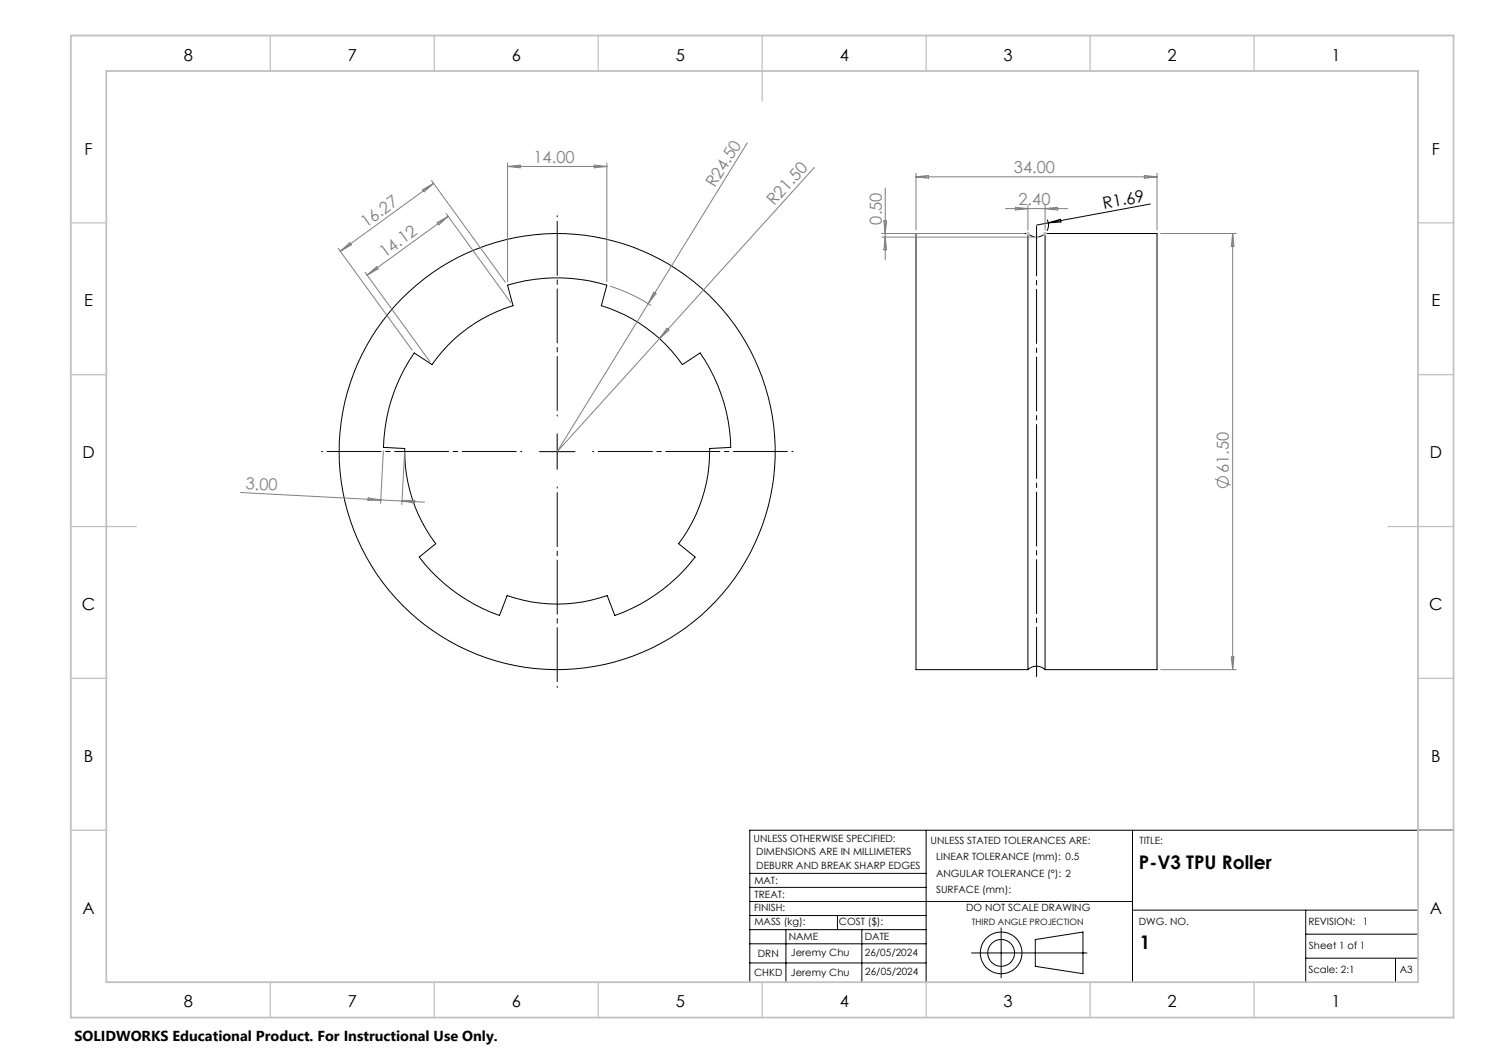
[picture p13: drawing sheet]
<svg xmlns="http://www.w3.org/2000/svg" width="420mm" height="297mm" viewBox="0 0 420 297" stroke-linecap="round" stroke-linejoin="round" font-family="sans-serif">
<defs><g id="words">
<g font-size="5.3">
<text x="321.3" y="245.2">P-V3 TPU Roller</text>
<text x="321.5" y="267.8">1</text>
</g>
<g font-size="4.7">
<text x="51.8" y="17.2">8</text>
<text x="98.1" y="17.2">7</text>
<text x="144.3" y="17.2">6</text>
<text x="190.6" y="17.2">5</text>
<text x="236.8" y="17.2">4</text>
<text x="283.1" y="17.2">3</text>
<text x="329.3" y="17.2">2</text>
<text x="375.6" y="17.2">1</text>
<text x="23.9" y="43.6">F</text>
<text x="403.9" y="43.6">F</text>
<text x="311.4" y="58.9" transform="rotate(-10 311.4 58.9)">R1.69</text>
<text x="23.8" y="86.4">E</text>
<text x="403.8" y="86.4">E</text>
<text x="23.3" y="129.3">D</text>
<text x="403.3" y="129.3">D</text>
<text x="23.1" y="172.1">C</text>
<text x="403.1" y="172.1">C</text>
<text x="23.7" y="214.9">B</text>
<text x="403.7" y="214.9">B</text>
<text x="23.3" y="257.8">A</text>
<text x="403.3" y="257.8">A</text>
<text x="51.8" y="284.2">8</text>
<text x="98.1" y="284.2">7</text>
<text x="144.3" y="284.2">6</text>
<text x="190.6" y="284.2">5</text>
<text x="236.8" y="284.2">4</text>
<text x="283.1" y="284.2">3</text>
<text x="329.3" y="284.2">2</text>
<text x="375.6" y="284.2">1</text>
</g>
<g font-size="4.7" fill="#808080">
<text x="150.5" y="45.9">14.00</text>
<text x="201.7" y="53.2" transform="rotate(-58 201.7 53.2)">R24.50</text>
<text x="286" y="48.8">34.00</text>
<text x="218.4" y="58.2" transform="rotate(-48 218.4 58.2)">R21.50</text>
<text x="287.3" y="57.8">2.40</text>
<text x="103.3" y="64.3" transform="rotate(-36 103.3 64.3)">16.27</text>
<text x="248.7" y="63.3" transform="rotate(-90 248.7 63.3)">0.50</text>
<text x="108.5" y="72.7" transform="rotate(-36 108.5 72.7)">14.12</text>
<text x="69.2" y="138" transform="rotate(3 69.2 138)">3.00</text>
<text x="346.6" y="133.4" transform="rotate(-90 346.6 133.4)">61.50</text>
</g>
<text font-size="4.1" x="21" y="293.7">SOLIDWORKS Educational Product. For Instructional Use Only.</text>
<g font-size="2.8">
<text x="212.5" y="237.4">UNLESS OTHERWISE SPECIFIED:</text>
<text x="262.5" y="238">UNLESS STATED TOLERANCES ARE:</text>
<text x="321.4" y="238">TITLE:</text>
<text x="213.3" y="245">DEBURR AND BREAK SHARP EDGES</text>
<text x="213.3" y="241.2">DIMENSIONS ARE IN MILLIMETERS</text>
<text x="264" y="242.5">LINEAR TOLERANCE (mm): 0.5</text>
<text x="212.8" y="249.3">MAT:</text>
<text x="264" y="251.8">SURFACE (mm):</text>
<text x="264" y="247.3">ANGULAR TOLERANCE (°): 2</text>
<text x="212.7" y="256.9">FINISH:</text>
<text x="212.9" y="253.2">TREAT:</text>
<text x="272.5" y="256.9">DO NOT SCALE DRAWING</text>
<text x="212.8" y="261">MASS (kg):</text>
<text x="236.6" y="261">COST ($):</text>
<text x="321.2" y="261">DWG. NO.</text>
<text x="369.1" y="261">REVISION:</text>
<text x="384.4" y="261">1</text>
<text x="213.8" y="269.9">DRN</text>
<text x="222.5" y="265.2">NAME</text>
<text x="223.1" y="269.8">Jeremy Chu</text>
<text x="243.9" y="269.7">26/05/2024</text>
<text x="243.9" y="265.1">DATE</text>
<text x="369.2" y="267.8">Sheet 1 of 1</text>
<text x="212.7" y="275.4">CHKD</text>
<text x="223.1" y="275.3">Jeremy Chu</text>
<text x="244.1" y="275.1">26/05/2024</text>
<text x="369.1" y="274.5">Scale: 2:1</text>
<text x="394.8" y="274.5">A3</text>
</g>
<text font-size="2.5" x="274.2" y="260.9">THIRD ANGLE PROJECTION</text>
</g></defs>
<g fill="none" stroke="#000" stroke-width=".28">
<path d="M324.5 57.5l-28.8 5.4M289.9 65.9a3.4 3.4 0 0 0 4.9 0M289.9 65.9h-31.5v123h31.5M289.9 65.9v123M294.8 65.9v123M294.8 65.9h31.6v123h-31.6M295.4 61.9l.3 1.9-.4 1.3M295.7 62.9l-3.4 .6M295.7 62.9l3.4-1.1 .2 .8zM116.8 99.6l5 3.2a43.1 43.1 0 0 1 22.9-16.6l-1.5-5.8a48.6 48.6 0 0 1 28 0l-1.6 5.8a43.4 43.4 0 0 1 22.9 16.6l5-3.2a48.9 48.9 0 0 1 8.6 26.6l-5.9 .3a43.2 43.2 0 0 1-8.8 26.8l4.7 3.8a49 49 0 0 1-22.7 16.5l-2.1-5.6a42.7 42.7 0 0 1-28.2 0l-2.2 5.6a49 49 0 0 1-22.6-16.5l4.6-3.8a43.2 43.2 0 0 1-8.7-26.8l-6-.3a48.9 48.9 0 0 1 8.6-26.6zM152.2 127.4h10M157.2 122.4v10"/>
<path d="M289.9 188.9a3.4 3.4 0 0 1 4.9 0M261.2 234.2v42.8M319.4 234.2v42.8M400 234.2h-188.5v42.8M211.5 250.3h49.7M211.5 254.3h107.9M211.5 246.3h49.7M211.5 258.2h49.7M236.2 258.2v4M319.4 256.7h80.6M368.3 256.7v20.3M211.5 262.2h49.7"/>
<path d="M211.5 266.2h49.7M211.5 271.6h49.7M221.7 262.2v14.8M243.1 262.2v14.8M274 268.8h32.6M282.4 261.7v14.1M292 265l13.5-2.1v11.7l-13.5-2zM368.3 263.5h31.7M368.3 270.3h31.7M393.6 270.3v6.7"/>
<circle cx="157.2" cy="127.4" r="61.5"/>
<circle cx="282.4" cy="268.8" r="5.9"/>
<circle cx="282.4" cy="268.8" r="3.8"/>
</g>
<g fill="none" stroke="#808080" stroke-width=".28">
<path d="M119.2 53.5l3.1-1.8-2.6 2.4zM121.7 50.9l20.9 28.7M122.3 51.7l-26.3 19.2M143.2 46v33.4M143.2 47h28M143.2 47l3.5-.4v.7zM167.6 46.6l3.6 .4-3.6 .3zM171.2 46v33.4M210.8 40.3l-28 45.4M229.7 47.2l-43.7 48.3M249.7 53v20.2M258.4 48.9v16"/>
<path d="M258.4 49.9h68M258.4 49.9l3.5-.4v.8zM283.6 58.8h17.5M286.4 58.5l3.5 .3-3.5 .4zM289.9 57.8v7.1M294.8 57.8v7.1M294.8 58.8l3.5-.3v.7zM322.8 49.5l3.6 .4-3.6 .4zM326.4 48.9v16M95.4 70.1l20.8 28.6M96 70.9l2.6-2.4 .5 .6zM103 76.8l18.3 25.2"/>
<path d="M103.5 77.6l2.7-2.4 .4 .6zM123.3 62.8l3.1-1.8-2.6 2.4zM125.8 60.2l18.3 25.2M126.4 61l-22.9 16.6M248.7 65.9h40.3M248.7 66.9h42.7M249.3 62.3h.8l-.4 3.6zM249.7 66.9l.4 3.5h-.8zM327.4 65.9h21.3M347.7 65.9v123M347.7 65.9l.4 3.5h-.8zM172.1 80.7l6 2.4 5.6 3.1"/>
<path d="M182.8 85.7l-25.6 41.7 28.8-31.9M184.4 82.4l.6 .4-2.2 2.9zM188.1 92.6l.6 .5-2.7 2.4zM67.8 138.9l45.6 2.4M108.1 127.2l-.7 14.8M114.1 127.5l-.8 14.8M342.7 135.1l4.4 1.8M103.9 140.4l3.5 .6-3.6 .2zM113.4 141.3l6.3 .3M113.4 141.3l3.6-.2-.1 .8zM327.4 188.9h21.3M347.3 185.3h.8l-.4 3.6z"/>
<circle cx="344.9" cy="136" r="1.55"/>
</g>
<path d="M290 65.9a3.4 3.4 0 0 0 4.8 0" fill="none" stroke="#c0c0c0" stroke-width=".28" stroke-dasharray="15.2 1.3 1.3 1.3" stroke-dashoffset="14.5" stroke-linecap="butt"/>
<path d="M289.5 65.9h1M289.6 65.5l.7 .7M289.9 65.4v1M290.3 65.5l-.7 .7M291.9 66.9h1M292 66.5l.7 .7M292.3 66.4v1M292.7 66.5l-.7 .7M294.3 65.9h1M294.4 65.5l.7 .7M294.8 65.4v1M295.1 65.5l-.7 .7" fill="none" stroke="#c0c0c0" stroke-width=".28"/>
<path d="M292.4 190.9v-127" fill="none" stroke="#000" stroke-width=".28" stroke-dasharray="15.2 1.3 1.3 1.3" stroke-dashoffset="1.3"/>
<path d="M157.2 117.4v-56.5M147.2 127.4h-56.5M157.2 137.4v56.5M167.2 127.4h56.5" fill="none" stroke="#000" stroke-width=".28" stroke-dasharray="15.2 1.3 1.3 1.3" stroke-dashoffset="-1.6"/>
<path d="M400 234.2h10" fill="none" stroke="#000" stroke-width=".35"/>
<g fill="none" stroke="#c0c0c0" stroke-width=".35">
<path d="M76.2 10v10M122.5 10v10M168.7 10v10M215 10v18.5M261.2 10v10M307.5 10v10M353.7 10v10M20 62.9h10M400 62.9h10M20 105.7h10M400 105.7h10M20 148.5h18.5"/>
<path d="M391.5 148.5h18.5M20 191.3h10M400 191.3h10M20 234.2h10M400 234.2h10M76.2 277v10M122.5 277v10M168.7 277v10M215 277v10M261.2 277v10M307.5 277v10M353.7 277v10"/>
</g>
<path d="M20 10h390v277h-390zM30 20h370v257h-370z" fill="none" stroke="#c0c0c0" stroke-width=".5"/>
<use href="#words"/>
</svg>
